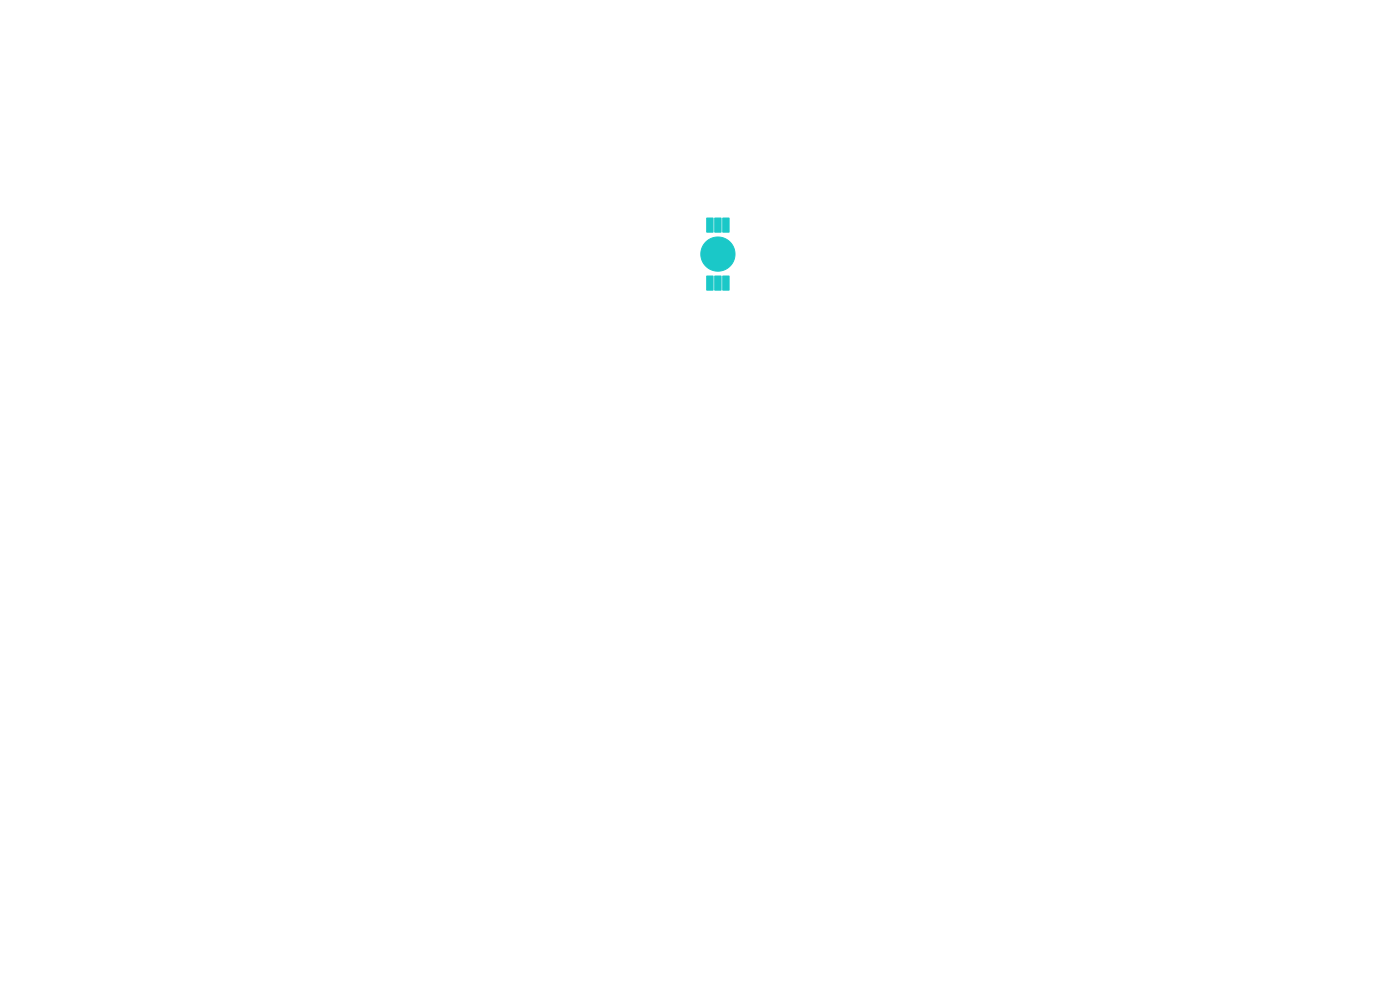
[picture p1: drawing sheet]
<svg xmlns="http://www.w3.org/2000/svg" width="297mm" height="210mm" viewBox="0 0 297 210" stroke-linecap="round" stroke-linejoin="round" font-family="sans-serif">
<g fill="#1ac8c8" stroke="#1ac8c8" stroke-width=".21">
<path d="M153.3 46.3h1.4v3h-1.4z"/>
<path d="M153.3 58.6h1.4v3h-1.4z"/>
<path d="M151.6 46.3h1.4v3h-1.4z"/>
<path d="M151.6 58.6h1.4v3h-1.4z"/>
<path d="M149.9 46.3h1.4v3h-1.4z"/>
<path d="M149.9 58.6h1.4v3h-1.4z"/>
<circle cx="152.3" cy="53.9" r="3.6"/>
</g>
</svg>
